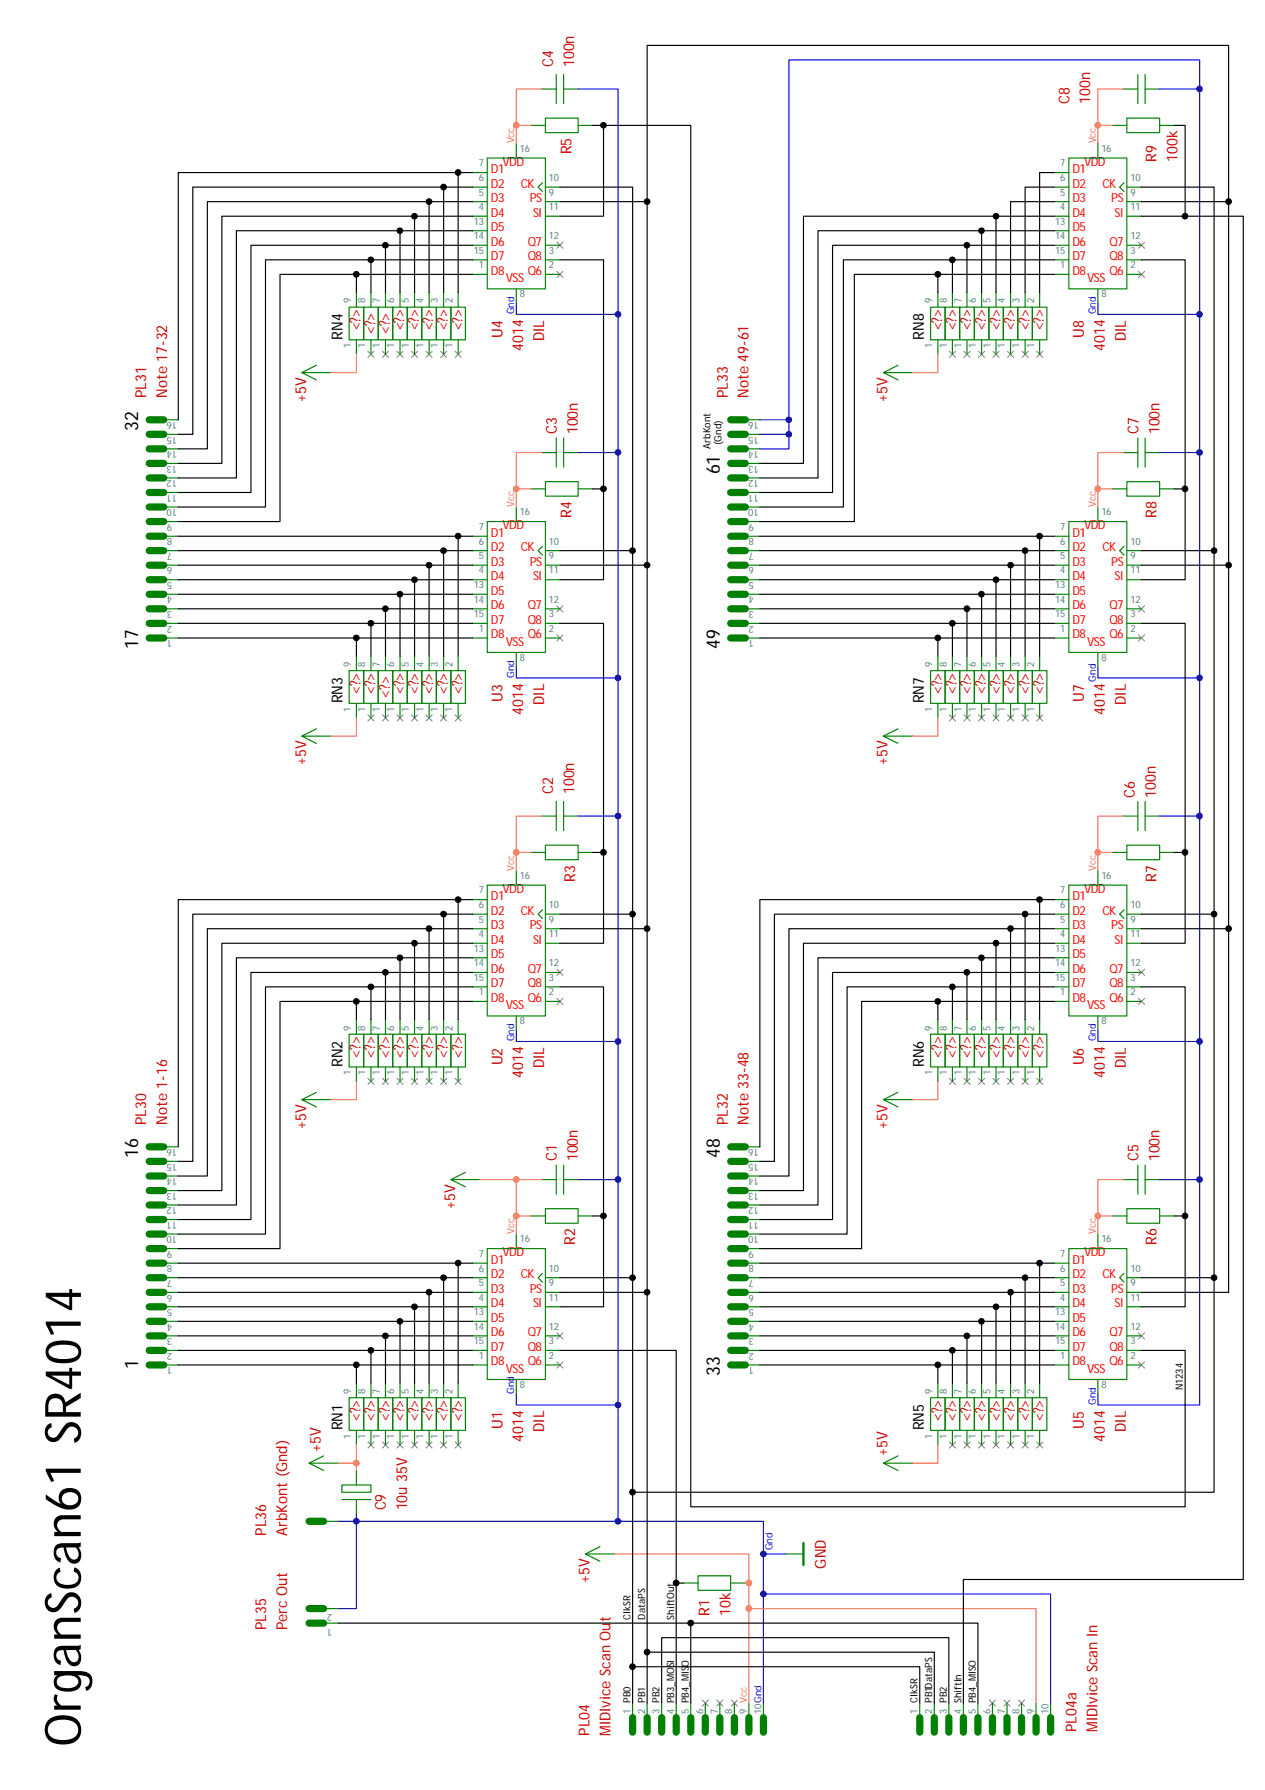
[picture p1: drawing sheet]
<svg xmlns="http://www.w3.org/2000/svg" width="210mm" height="297mm" viewBox="0 0 210 297" stroke-linecap="round" stroke-linejoin="round" font-family="sans-serif">
<defs><g id="words">
<text font-size="8.3" x="13.4" y="289.9" transform="rotate(-90 13.4 289.9)">OrganScan61 SR4014</text>
<g font-size="3.1">
<text x="22.9" y="71.5" transform="rotate(-90 22.9 71.5)">32</text>
<text x="119.5" y="78.7" transform="rotate(-90 119.5 78.7)">61</text>
<text x="22.9" y="107.7" transform="rotate(-90 22.9 107.7)">17</text>
<text x="119.5" y="107.7" transform="rotate(-90 119.5 107.7)">49</text>
<text x="22.9" y="192.1" transform="rotate(-90 22.9 192.1)">16</text>
<text x="119.5" y="192.1" transform="rotate(-90 119.5 192.1)">48</text>
<text x="22.9" y="227.1" transform="rotate(-90 22.9 227.1)">1</text>
<text x="119.5" y="228.3" transform="rotate(-90 119.5 228.3)">33</text>
</g>
<g font-size="2.5" fill="#c00000">
<text x="91.8" y="11.2" transform="rotate(-90 91.8 11.2)">C4</text>
<text x="95.3" y="11.2" transform="rotate(-90 95.3 11.2)">100n</text>
<text x="177.5" y="17.2" transform="rotate(-90 177.5 17.2)">C8</text>
<text x="181" y="17.2" transform="rotate(-90 181 17.2)">100n</text>
<text x="94.8" y="25.6" transform="rotate(-90 94.8 25.6)">R5</text>
<text x="192" y="26.8" transform="rotate(-90 192 26.8)">R9</text>
<text x="195.5" y="26.8" transform="rotate(-90 195.5 26.8)">100k</text>
<text x="59.9" y="54.8" transform="rotate(-90 59.9 54.8)">&lt;?&gt;</text>
<text x="62.3" y="55.4" transform="rotate(-90 62.3 55.4)">&lt;?&gt;</text>
<text x="64.7" y="55.4" transform="rotate(-90 64.7 55.4)">&lt;?&gt;</text>
<text x="67.1" y="54.8" transform="rotate(-90 67.1 54.8)">&lt;?&gt;</text>
<text x="69.5" y="54.8" transform="rotate(-90 69.5 54.8)">&lt;?&gt;</text>
<text x="71.9" y="54.8" transform="rotate(-90 71.9 54.8)">&lt;?&gt;</text>
<text x="74.3" y="54.8" transform="rotate(-90 74.3 54.8)">&lt;?&gt;</text>
<text x="76.8" y="54.8" transform="rotate(-90 76.8 54.8)">&lt;?&gt;</text>
<text x="83.4" y="56.1" transform="rotate(-90 83.4 56.1)">U4</text>
<text x="86.9" y="58.3" transform="rotate(-90 86.9 58.3)">4014</text>
<text x="90.3" y="56.6" transform="rotate(-90 90.3 56.6)">DIL</text>
<text x="156.4" y="54.8" transform="rotate(-90 156.4 54.8)">&lt;?&gt;</text>
<text x="158.8" y="54.8" transform="rotate(-90 158.8 54.8)">&lt;?&gt;</text>
<text x="161.2" y="54.8" transform="rotate(-90 161.2 54.8)">&lt;?&gt;</text>
<text x="163.6" y="54.8" transform="rotate(-90 163.6 54.8)">&lt;?&gt;</text>
<text x="166.1" y="54.8" transform="rotate(-90 166.1 54.8)">&lt;?&gt;</text>
<text x="168.5" y="54.8" transform="rotate(-90 168.5 54.8)">&lt;?&gt;</text>
<text x="170.9" y="54.8" transform="rotate(-90 170.9 54.8)">&lt;?&gt;</text>
<text x="173.3" y="54.8" transform="rotate(-90 173.3 54.8)">&lt;?&gt;</text>
<text x="179.9" y="56.1" transform="rotate(-90 179.9 56.1)">U8</text>
<text x="183.4" y="58.3" transform="rotate(-90 183.4 58.3)">4014</text>
<text x="186.9" y="56.6" transform="rotate(-90 186.9 56.6)">DIL</text>
<text x="24.3" y="66" transform="rotate(-90 24.3 66)">PL31</text>
<text x="27.7" y="66" transform="rotate(-90 27.7 66)">Note 17-32</text>
<text x="50.8" y="66.7" transform="rotate(-90 50.8 66.7)">+5V</text>
<text x="120.8" y="66" transform="rotate(-90 120.8 66)">PL33</text>
<text x="124.3" y="66" transform="rotate(-90 124.3 66)">Note 49-61</text>
<text x="147.3" y="66.7" transform="rotate(-90 147.3 66.7)">+5V</text>
<text x="92.4" y="72.1" transform="rotate(-90 92.4 72.1)">C3</text>
<text x="95.9" y="72.1" transform="rotate(-90 95.9 72.1)">100n</text>
<text x="189" y="72.1" transform="rotate(-90 189 72.1)">C7</text>
<text x="192.4" y="72.1" transform="rotate(-90 192.4 72.1)">100n</text>
<text x="94.8" y="86" transform="rotate(-90 94.8 86)">R4</text>
<text x="192" y="86" transform="rotate(-90 192 86)">R8</text>
<text x="59.9" y="115.2" transform="rotate(-90 59.9 115.2)">&lt;?&gt;</text>
<text x="62.3" y="115.2" transform="rotate(-90 62.3 115.2)">&lt;?&gt;</text>
<text x="64.7" y="115.8" transform="rotate(-90 64.7 115.8)">&lt;?&gt;</text>
<text x="67.1" y="115.2" transform="rotate(-90 67.1 115.2)">&lt;?&gt;</text>
<text x="69.5" y="115.2" transform="rotate(-90 69.5 115.2)">&lt;?&gt;</text>
<text x="71.9" y="115.2" transform="rotate(-90 71.9 115.2)">&lt;?&gt;</text>
<text x="74.3" y="115.2" transform="rotate(-90 74.3 115.2)">&lt;?&gt;</text>
<text x="76.8" y="115.2" transform="rotate(-90 76.8 115.2)">&lt;?&gt;</text>
<text x="83.4" y="116.4" transform="rotate(-90 83.4 116.4)">U3</text>
<text x="86.9" y="118.6" transform="rotate(-90 86.9 118.6)">4014</text>
<text x="90.3" y="116.9" transform="rotate(-90 90.3 116.9)">DIL</text>
<text x="156.4" y="115.2" transform="rotate(-90 156.4 115.2)">&lt;?&gt;</text>
<text x="158.8" y="115.2" transform="rotate(-90 158.8 115.2)">&lt;?&gt;</text>
<text x="161.2" y="115.2" transform="rotate(-90 161.2 115.2)">&lt;?&gt;</text>
<text x="163.6" y="115.2" transform="rotate(-90 163.6 115.2)">&lt;?&gt;</text>
<text x="166.1" y="115.2" transform="rotate(-90 166.1 115.2)">&lt;?&gt;</text>
<text x="168.5" y="115.2" transform="rotate(-90 168.5 115.2)">&lt;?&gt;</text>
<text x="170.9" y="115.2" transform="rotate(-90 170.9 115.2)">&lt;?&gt;</text>
<text x="173.3" y="115.2" transform="rotate(-90 173.3 115.2)">&lt;?&gt;</text>
<text x="179.9" y="116.4" transform="rotate(-90 179.9 116.4)">U7</text>
<text x="183.4" y="118.6" transform="rotate(-90 183.4 118.6)">4014</text>
<text x="186.9" y="116.9" transform="rotate(-90 186.9 116.9)">DIL</text>
<text x="50.8" y="127" transform="rotate(-90 50.8 127)">+5V</text>
<text x="91.8" y="131.8" transform="rotate(-90 91.8 131.8)">C2</text>
<text x="95.3" y="131.8" transform="rotate(-90 95.3 131.8)">100n</text>
<text x="147.3" y="127" transform="rotate(-90 147.3 127)">+5V</text>
<text x="188.4" y="132.4" transform="rotate(-90 188.4 132.4)">C6</text>
<text x="191.8" y="132.4" transform="rotate(-90 191.8 132.4)">100n</text>
<text x="95.5" y="146.3" transform="rotate(-90 95.5 146.3)">R3</text>
<text x="192" y="146.3" transform="rotate(-90 192 146.3)">R7</text>
<text x="59.9" y="175.5" transform="rotate(-90 59.9 175.5)">&lt;?&gt;</text>
<text x="62.3" y="175.5" transform="rotate(-90 62.3 175.5)">&lt;?&gt;</text>
<text x="64.7" y="175.5" transform="rotate(-90 64.7 175.5)">&lt;?&gt;</text>
<text x="67.1" y="175.5" transform="rotate(-90 67.1 175.5)">&lt;?&gt;</text>
<text x="69.5" y="175.5" transform="rotate(-90 69.5 175.5)">&lt;?&gt;</text>
<text x="71.9" y="175.5" transform="rotate(-90 71.9 175.5)">&lt;?&gt;</text>
<text x="74.3" y="175.5" transform="rotate(-90 74.3 175.5)">&lt;?&gt;</text>
<text x="76.8" y="175.5" transform="rotate(-90 76.8 175.5)">&lt;?&gt;</text>
<text x="83.4" y="176.8" transform="rotate(-90 83.4 176.8)">U2</text>
<text x="86.9" y="178.9" transform="rotate(-90 86.9 178.9)">4014</text>
<text x="90.3" y="177.3" transform="rotate(-90 90.3 177.3)">DIL</text>
<text x="156.4" y="175.5" transform="rotate(-90 156.4 175.5)">&lt;?&gt;</text>
<text x="158.8" y="175.5" transform="rotate(-90 158.8 175.5)">&lt;?&gt;</text>
<text x="161.2" y="175.5" transform="rotate(-90 161.2 175.5)">&lt;?&gt;</text>
<text x="163.6" y="175.5" transform="rotate(-90 163.6 175.5)">&lt;?&gt;</text>
<text x="166.1" y="175.5" transform="rotate(-90 166.1 175.5)">&lt;?&gt;</text>
<text x="168.5" y="175.5" transform="rotate(-90 168.5 175.5)">&lt;?&gt;</text>
<text x="170.9" y="175.5" transform="rotate(-90 170.9 175.5)">&lt;?&gt;</text>
<text x="173.3" y="175.5" transform="rotate(-90 173.3 175.5)">&lt;?&gt;</text>
<text x="179.9" y="176.8" transform="rotate(-90 179.9 176.8)">U6</text>
<text x="183.4" y="178.9" transform="rotate(-90 183.4 178.9)">4014</text>
<text x="186.9" y="177.3" transform="rotate(-90 186.9 177.3)">DIL</text>
<text x="24.3" y="186.7" transform="rotate(-90 24.3 186.7)">PL30</text>
<text x="27.7" y="186.7" transform="rotate(-90 27.7 186.7)">Note 1-16</text>
<text x="50.8" y="187.3" transform="rotate(-90 50.8 187.3)">+5V</text>
<text x="120.8" y="186.7" transform="rotate(-90 120.8 186.7)">PL32</text>
<text x="124.3" y="186.7" transform="rotate(-90 124.3 186.7)">Note 33-48</text>
<text x="147.3" y="187.3" transform="rotate(-90 147.3 187.3)">+5V</text>
<text x="92.4" y="192.7" transform="rotate(-90 92.4 192.7)">C1</text>
<text x="95.9" y="192.7" transform="rotate(-90 95.9 192.7)">100n</text>
<text x="189" y="192.7" transform="rotate(-90 189 192.7)">C5</text>
<text x="192.4" y="192.7" transform="rotate(-90 192.4 192.7)">100n</text>
<text x="75.5" y="200.6" transform="rotate(-90 75.5 200.6)">+5V</text>
<text x="95.5" y="206.6" transform="rotate(-90 95.5 206.6)">R2</text>
<text x="192" y="206.6" transform="rotate(-90 192 206.6)">R6</text>
<text x="59.9" y="235.8" transform="rotate(-90 59.9 235.8)">&lt;?&gt;</text>
<text x="62.3" y="235.8" transform="rotate(-90 62.3 235.8)">&lt;?&gt;</text>
<text x="64.7" y="235.8" transform="rotate(-90 64.7 235.8)">&lt;?&gt;</text>
<text x="67.1" y="235.8" transform="rotate(-90 67.1 235.8)">&lt;?&gt;</text>
<text x="69.5" y="235.8" transform="rotate(-90 69.5 235.8)">&lt;?&gt;</text>
<text x="71.9" y="235.8" transform="rotate(-90 71.9 235.8)">&lt;?&gt;</text>
<text x="74.3" y="235.8" transform="rotate(-90 74.3 235.8)">&lt;?&gt;</text>
<text x="76.8" y="235.8" transform="rotate(-90 76.8 235.8)">&lt;?&gt;</text>
<text x="83.4" y="237.1" transform="rotate(-90 83.4 237.1)">U1</text>
<text x="86.9" y="239.2" transform="rotate(-90 86.9 239.2)">4014</text>
<text x="90.3" y="237.6" transform="rotate(-90 90.3 237.6)">DIL</text>
<text x="156.4" y="235.8" transform="rotate(-90 156.4 235.8)">&lt;?&gt;</text>
<text x="158.8" y="235.8" transform="rotate(-90 158.8 235.8)">&lt;?&gt;</text>
<text x="161.2" y="235.8" transform="rotate(-90 161.2 235.8)">&lt;?&gt;</text>
<text x="163.6" y="235.8" transform="rotate(-90 163.6 235.8)">&lt;?&gt;</text>
<text x="166.1" y="235.8" transform="rotate(-90 166.1 235.8)">&lt;?&gt;</text>
<text x="168.5" y="235.8" transform="rotate(-90 168.5 235.8)">&lt;?&gt;</text>
<text x="170.9" y="235.8" transform="rotate(-90 170.9 235.8)">&lt;?&gt;</text>
<text x="173.3" y="235.8" transform="rotate(-90 173.3 235.8)">&lt;?&gt;</text>
<text x="179.9" y="237.1" transform="rotate(-90 179.9 237.1)">U5</text>
<text x="183.4" y="239.2" transform="rotate(-90 183.4 239.2)">4014</text>
<text x="186.9" y="237.6" transform="rotate(-90 186.9 237.6)">DIL</text>
<text x="53.2" y="241" transform="rotate(-90 53.2 241)">+5V</text>
<text x="147.3" y="241.6" transform="rotate(-90 147.3 241.6)">+5V</text>
<text x="64.1" y="250.7" transform="rotate(-90 64.1 250.7)">C9</text>
<text x="67.6" y="250.7" transform="rotate(-90 67.6 250.7)">10u 35V</text>
<text x="44.2" y="254.9" transform="rotate(-90 44.2 254.9)">PL36</text>
<text x="47.6" y="254.9" transform="rotate(-90 47.6 254.9)">ArbKont (Gnd)</text>
<text x="97.9" y="262.7" transform="rotate(-90 97.9 262.7)">+5V</text>
<text x="137.1" y="260.3" transform="rotate(-90 137.1 260.3)">GND</text>
<text x="117.8" y="268.1" transform="rotate(-90 117.8 268.1)">R1</text>
<text x="121.3" y="268.1" transform="rotate(-90 121.3 268.1)">10k</text>
<text x="44.2" y="270.6" transform="rotate(-90 44.2 270.6)">PL35</text>
<text x="47.6" y="270.6" transform="rotate(-90 47.6 270.6)">Perc Out</text>
<text x="178.7" y="287.4" transform="rotate(-90 178.7 287.4)">PL04a</text>
<text x="182.2" y="287.4" transform="rotate(-90 182.2 287.4)">MIDIvice Scan In</text>
<text x="97.9" y="288.1" transform="rotate(-90 97.9 288.1)">PL04</text>
<text x="101.3" y="288.1" transform="rotate(-90 101.3 288.1)">MIDIvice Scan Out</text>
</g>
<g font-size="2.5">
<text x="56.8" y="56.4" transform="rotate(-90 56.8 56.4)">RN4</text>
<text x="153.4" y="56.4" transform="rotate(-90 153.4 56.4)">RN8</text>
<text x="56.8" y="116.7" transform="rotate(-90 56.8 116.7)">RN3</text>
<text x="153.4" y="116.7" transform="rotate(-90 153.4 116.7)">RN7</text>
<text x="56.8" y="177.1" transform="rotate(-90 56.8 177.1)">RN2</text>
<text x="153.4" y="177.1" transform="rotate(-90 153.4 177.1)">RN6</text>
<text x="56.8" y="237.4" transform="rotate(-90 56.8 237.4)">RN1</text>
<text x="153.4" y="237.4" transform="rotate(-90 153.4 237.4)">RN5</text>
</g>
<g font-size="2.1" fill="#f00">
<text x="81.5" y="28.7">D1</text>
<text x="83.4" y="27.5">VDD</text>
<text x="178" y="28.7">D1</text>
<text x="179.9" y="27.5">VDD</text>
<text x="81.5" y="31.1">D2</text>
<text x="81.5" y="33.5">D3</text>
<text x="81.5" y="36">D4</text>
<text x="86.4" y="31.1">CK</text>
<text x="87.9" y="33.5">PS</text>
<text x="88.5" y="36">SI</text>
<text x="178" y="31.1">D2</text>
<text x="178" y="33.5">D3</text>
<text x="178" y="36">D4</text>
<text x="183" y="31.1">CK</text>
<text x="184.4" y="33.5">PS</text>
<text x="185" y="36">SI</text>
<text x="81.5" y="38.4">D5</text>
<text x="81.5" y="40.8">D6</text>
<text x="87.6" y="40.8">Q7</text>
<text x="178" y="38.4">D5</text>
<text x="178" y="40.8">D6</text>
<text x="184.1" y="40.8">Q7</text>
<text x="81.5" y="43.2">D7</text>
<text x="81.5" y="45.6">D8</text>
<text x="83.9" y="46.8">VSS</text>
<text x="87.6" y="43.2">Q8</text>
<text x="87.6" y="45.6">Q6</text>
<text x="178" y="43.2">D7</text>
<text x="178" y="45.6">D8</text>
<text x="180.5" y="46.8">VSS</text>
<text x="184.1" y="43.2">Q8</text>
<text x="184.1" y="45.6">Q6</text>
<text x="81.5" y="89">D1</text>
<text x="83.4" y="87.8">VDD</text>
<text x="178" y="89">D1</text>
<text x="179.9" y="87.8">VDD</text>
<text x="81.5" y="91.5">D2</text>
<text x="81.5" y="93.9">D3</text>
<text x="86.4" y="91.5">CK</text>
<text x="87.9" y="93.9">PS</text>
<text x="178" y="91.5">D2</text>
<text x="178" y="93.9">D3</text>
<text x="183" y="91.5">CK</text>
<text x="184.4" y="93.9">PS</text>
<text x="81.5" y="96.3">D4</text>
<text x="81.5" y="98.7">D5</text>
<text x="81.5" y="101.1">D6</text>
<text x="87.6" y="101.1">Q7</text>
<text x="88.5" y="96.3">SI</text>
<text x="178" y="96.3">D4</text>
<text x="178" y="98.7">D5</text>
<text x="178" y="101.1">D6</text>
<text x="184.1" y="101.1">Q7</text>
<text x="185" y="96.3">SI</text>
<text x="81.5" y="103.5">D7</text>
<text x="81.5" y="105.9">D8</text>
<text x="83.9" y="107.1">VSS</text>
<text x="87.6" y="103.5">Q8</text>
<text x="87.6" y="105.9">Q6</text>
<text x="178" y="103.5">D7</text>
<text x="178" y="105.9">D8</text>
<text x="180.5" y="107.1">VSS</text>
<text x="184.1" y="103.5">Q8</text>
<text x="184.1" y="105.9">Q6</text>
<text x="81.5" y="149.4">D1</text>
<text x="83.4" y="148.2">VDD</text>
<text x="178" y="149.4">D1</text>
<text x="179.9" y="148.2">VDD</text>
<text x="81.5" y="151.8">D2</text>
<text x="81.5" y="154.2">D3</text>
<text x="86.4" y="151.8">CK</text>
<text x="87.9" y="154.2">PS</text>
<text x="178" y="151.8">D2</text>
<text x="178" y="154.2">D3</text>
<text x="183" y="151.8">CK</text>
<text x="184.4" y="154.2">PS</text>
<text x="81.5" y="156.6">D4</text>
<text x="81.5" y="159">D5</text>
<text x="81.5" y="161.4">D6</text>
<text x="87.6" y="161.4">Q7</text>
<text x="88.5" y="156.6">SI</text>
<text x="178" y="156.6">D4</text>
<text x="178" y="159">D5</text>
<text x="178" y="161.4">D6</text>
<text x="184.1" y="161.4">Q7</text>
<text x="185" y="156.6">SI</text>
<text x="81.5" y="163.9">D7</text>
<text x="81.5" y="166.3">D8</text>
<text x="83.9" y="167.5">VSS</text>
<text x="87.6" y="163.9">Q8</text>
<text x="87.6" y="166.3">Q6</text>
<text x="178" y="163.9">D7</text>
<text x="178" y="166.3">D8</text>
<text x="180.5" y="167.5">VSS</text>
<text x="184.1" y="163.9">Q8</text>
<text x="184.1" y="166.3">Q6</text>
<text x="81.5" y="209.7">D1</text>
<text x="83.4" y="208.5">VDD</text>
<text x="178" y="209.7">D1</text>
<text x="179.9" y="208.5">VDD</text>
<text x="81.5" y="212.1">D2</text>
<text x="81.5" y="214.5">D3</text>
<text x="86.4" y="212.1">CK</text>
<text x="87.9" y="214.5">PS</text>
<text x="178" y="212.1">D2</text>
<text x="178" y="214.5">D3</text>
<text x="183" y="212.1">CK</text>
<text x="184.4" y="214.5">PS</text>
<text x="81.5" y="216.9">D4</text>
<text x="81.5" y="219.4">D5</text>
<text x="81.5" y="221.8">D6</text>
<text x="87.6" y="221.8">Q7</text>
<text x="88.5" y="216.9">SI</text>
<text x="178" y="216.9">D4</text>
<text x="178" y="219.4">D5</text>
<text x="178" y="221.8">D6</text>
<text x="184.1" y="221.8">Q7</text>
<text x="185" y="216.9">SI</text>
<text x="81.5" y="224.2">D7</text>
<text x="81.5" y="226.6">D8</text>
<text x="83.9" y="227.8">VSS</text>
<text x="87.6" y="224.2">Q8</text>
<text x="87.6" y="226.6">Q6</text>
<text x="178" y="224.2">D7</text>
<text x="178" y="226.6">D8</text>
<text x="180.5" y="227.8">VSS</text>
<text x="184.1" y="224.2">Q8</text>
<text x="184.1" y="226.6">Q6</text>
</g>
<g font-size="1.7" fill="#ff8040">
<text x="85.4" y="23.8" transform="rotate(-90 85.4 23.8)">Vcc</text>
<text x="181.9" y="23.8" transform="rotate(-90 181.9 23.8)">Vcc</text>
<text x="85.4" y="84.1" transform="rotate(-90 85.4 84.1)">Vcc</text>
<text x="181.9" y="84.1" transform="rotate(-90 181.9 84.1)">Vcc</text>
<text x="85.4" y="144.5" transform="rotate(-90 85.4 144.5)">Vcc</text>
<text x="181.9" y="144.5" transform="rotate(-90 181.9 144.5)">Vcc</text>
<text x="85.4" y="204.8" transform="rotate(-90 85.4 204.8)">Vcc</text>
<text x="181.9" y="204.8" transform="rotate(-90 181.9 204.8)">Vcc</text>
</g>
<g font-size="1.7" fill="#408080">
<text x="79.5" y="27.6">7</text>
<text x="86.3" y="25.2">16</text>
<text x="176" y="27.6">7</text>
<text x="182.8" y="25.2">16</text>
<text x="79.5" y="30">6</text>
<text x="79.5" y="32.4">5</text>
<text x="79.5" y="34.9">4</text>
<text x="91.1" y="30">10</text>
<text x="91.1" y="32.4">9</text>
<text x="91.1" y="34.9">11</text>
<text x="176" y="30">6</text>
<text x="176" y="32.4">5</text>
<text x="176" y="34.9">4</text>
<text x="187.7" y="30">10</text>
<text x="187.7" y="32.4">9</text>
<text x="187.7" y="34.9">11</text>
<text x="78.7" y="37.3">13</text>
<text x="78.7" y="39.7">14</text>
<text x="91.1" y="39.7">12</text>
<text x="175.2" y="37.3">13</text>
<text x="175.2" y="39.7">14</text>
<text x="187.7" y="39.7">12</text>
<text x="78.7" y="42.1">15</text>
<text x="79.5" y="44.5">1</text>
<text x="91.1" y="42.1">3</text>
<text x="91.1" y="44.5">2</text>
<text x="175.2" y="42.1">15</text>
<text x="176" y="44.5">1</text>
<text x="187.7" y="42.1">3</text>
<text x="187.7" y="44.5">2</text>
<text x="58.2" y="50.4" transform="rotate(-90 58.2 50.4)">9</text>
<text x="60.6" y="50.4" transform="rotate(-90 60.6 50.4)">8</text>
<text x="63" y="50.4" transform="rotate(-90 63 50.4)">7</text>
<text x="65.4" y="50.4" transform="rotate(-90 65.4 50.4)">6</text>
<text x="67.9" y="50.4" transform="rotate(-90 67.9 50.4)">5</text>
<text x="70.3" y="50.4" transform="rotate(-90 70.3 50.4)">4</text>
<text x="72.7" y="50.4" transform="rotate(-90 72.7 50.4)">3</text>
<text x="75.1" y="50.4" transform="rotate(-90 75.1 50.4)">2</text>
<text x="86.3" y="49.3">8</text>
<text x="154.7" y="50.4" transform="rotate(-90 154.7 50.4)">9</text>
<text x="157.2" y="50.4" transform="rotate(-90 157.2 50.4)">8</text>
<text x="159.6" y="50.4" transform="rotate(-90 159.6 50.4)">7</text>
<text x="162" y="50.4" transform="rotate(-90 162 50.4)">6</text>
<text x="164.4" y="50.4" transform="rotate(-90 164.4 50.4)">5</text>
<text x="166.8" y="50.4" transform="rotate(-90 166.8 50.4)">4</text>
<text x="169.2" y="50.4" transform="rotate(-90 169.2 50.4)">3</text>
<text x="171.6" y="50.4" transform="rotate(-90 171.6 50.4)">2</text>
<text x="182.8" y="49.3">8</text>
<text x="58.2" y="57.8" transform="rotate(-90 58.2 57.8)">1</text>
<text x="60.6" y="57.8" transform="rotate(-90 60.6 57.8)">1</text>
<text x="63" y="57.8" transform="rotate(-90 63 57.8)">1</text>
<text x="65.4" y="57.8" transform="rotate(-90 65.4 57.8)">1</text>
<text x="67.9" y="57.8" transform="rotate(-90 67.9 57.8)">1</text>
<text x="70.3" y="57.8" transform="rotate(-90 70.3 57.8)">1</text>
<text x="72.7" y="57.8" transform="rotate(-90 72.7 57.8)">1</text>
<text x="75.1" y="57.8" transform="rotate(-90 75.1 57.8)">1</text>
<text x="154.7" y="57.8" transform="rotate(-90 154.7 57.8)">1</text>
<text x="157.2" y="57.8" transform="rotate(-90 157.2 57.8)">1</text>
<text x="159.6" y="57.8" transform="rotate(-90 159.6 57.8)">1</text>
<text x="162" y="57.8" transform="rotate(-90 162 57.8)">1</text>
<text x="164.4" y="57.8" transform="rotate(-90 164.4 57.8)">1</text>
<text x="166.8" y="57.8" transform="rotate(-90 166.8 57.8)">1</text>
<text x="169.2" y="57.8" transform="rotate(-90 169.2 57.8)">1</text>
<text x="171.6" y="57.8" transform="rotate(-90 171.6 57.8)">1</text>
<text x="29.4" y="70" transform="rotate(-180 29.4 70)">16</text>
<text x="125.9" y="70" transform="rotate(-180 125.9 70)">16</text>
<text x="29.4" y="77.3" transform="rotate(-180 29.4 77.3)">13</text>
<text x="29.4" y="74.9" transform="rotate(-180 29.4 74.9)">14</text>
<text x="29.4" y="72.5" transform="rotate(-180 29.4 72.5)">15</text>
<text x="125.9" y="77.3" transform="rotate(-180 125.9 77.3)">13</text>
<text x="125.9" y="74.9" transform="rotate(-180 125.9 74.9)">14</text>
<text x="125.9" y="72.5" transform="rotate(-180 125.9 72.5)">15</text>
<text x="29.4" y="82.1" transform="rotate(-180 29.4 82.1)">11</text>
<text x="29.4" y="79.7" transform="rotate(-180 29.4 79.7)">12</text>
<text x="125.9" y="82.1" transform="rotate(-180 125.9 82.1)">11</text>
<text x="125.9" y="79.7" transform="rotate(-180 125.9 79.7)">12</text>
<text x="28.6" y="89.3" transform="rotate(-180 28.6 89.3)">8</text>
<text x="28.6" y="86.9" transform="rotate(-180 28.6 86.9)">9</text>
<text x="29.4" y="84.5" transform="rotate(-180 29.4 84.5)">10</text>
<text x="79.5" y="87.9">7</text>
<text x="86.3" y="85.5">16</text>
<text x="125.1" y="89.3" transform="rotate(-180 125.1 89.3)">8</text>
<text x="125.1" y="86.9" transform="rotate(-180 125.1 86.9)">9</text>
<text x="125.9" y="84.5" transform="rotate(-180 125.9 84.5)">10</text>
<text x="176" y="87.9">7</text>
<text x="182.8" y="85.5">16</text>
<text x="28.6" y="94.2" transform="rotate(-180 28.6 94.2)">6</text>
<text x="28.6" y="91.8" transform="rotate(-180 28.6 91.8)">7</text>
<text x="79.5" y="90.4">6</text>
<text x="79.5" y="92.8">5</text>
<text x="79.5" y="95.2">4</text>
<text x="91.1" y="90.4">10</text>
<text x="91.1" y="92.8">9</text>
<text x="91.1" y="95.2">11</text>
<text x="125.1" y="94.2" transform="rotate(-180 125.1 94.2)">6</text>
<text x="125.1" y="91.8" transform="rotate(-180 125.1 91.8)">7</text>
<text x="176" y="90.4">6</text>
<text x="176" y="92.8">5</text>
<text x="176" y="95.2">4</text>
<text x="187.7" y="90.4">10</text>
<text x="187.7" y="92.8">9</text>
<text x="187.7" y="95.2">11</text>
<text x="28.6" y="101.4" transform="rotate(-180 28.6 101.4)">3</text>
<text x="28.6" y="99" transform="rotate(-180 28.6 99)">4</text>
<text x="28.6" y="96.6" transform="rotate(-180 28.6 96.6)">5</text>
<text x="78.7" y="97.6">13</text>
<text x="78.7" y="100">14</text>
<text x="91.1" y="100">12</text>
<text x="125.1" y="101.4" transform="rotate(-180 125.1 101.4)">3</text>
<text x="125.1" y="99" transform="rotate(-180 125.1 99)">4</text>
<text x="125.1" y="96.6" transform="rotate(-180 125.1 96.6)">5</text>
<text x="175.2" y="97.6">13</text>
<text x="175.2" y="100">14</text>
<text x="187.7" y="100">12</text>
<text x="28.6" y="106.2" transform="rotate(-180 28.6 106.2)">1</text>
<text x="28.6" y="103.8" transform="rotate(-180 28.6 103.8)">2</text>
<text x="78.7" y="102.4">15</text>
<text x="79.5" y="104.8">1</text>
<text x="91.1" y="102.4">3</text>
<text x="91.1" y="104.8">2</text>
<text x="125.1" y="106.2" transform="rotate(-180 125.1 106.2)">1</text>
<text x="125.1" y="103.8" transform="rotate(-180 125.1 103.8)">2</text>
<text x="175.2" y="102.4">15</text>
<text x="176" y="104.8">1</text>
<text x="187.7" y="102.4">3</text>
<text x="187.7" y="104.8">2</text>
<text x="58.2" y="110.7" transform="rotate(-90 58.2 110.7)">9</text>
<text x="60.6" y="110.7" transform="rotate(-90 60.6 110.7)">8</text>
<text x="63" y="110.7" transform="rotate(-90 63 110.7)">7</text>
<text x="65.4" y="110.7" transform="rotate(-90 65.4 110.7)">6</text>
<text x="67.9" y="110.7" transform="rotate(-90 67.9 110.7)">5</text>
<text x="70.3" y="110.7" transform="rotate(-90 70.3 110.7)">4</text>
<text x="72.7" y="110.7" transform="rotate(-90 72.7 110.7)">3</text>
<text x="75.1" y="110.7" transform="rotate(-90 75.1 110.7)">2</text>
<text x="86.3" y="109.7">8</text>
<text x="154.7" y="110.7" transform="rotate(-90 154.7 110.7)">9</text>
<text x="157.2" y="110.7" transform="rotate(-90 157.2 110.7)">8</text>
<text x="159.6" y="110.7" transform="rotate(-90 159.6 110.7)">7</text>
<text x="162" y="110.7" transform="rotate(-90 162 110.7)">6</text>
<text x="164.4" y="110.7" transform="rotate(-90 164.4 110.7)">5</text>
<text x="166.8" y="110.7" transform="rotate(-90 166.8 110.7)">4</text>
<text x="169.2" y="110.7" transform="rotate(-90 169.2 110.7)">3</text>
<text x="171.6" y="110.7" transform="rotate(-90 171.6 110.7)">2</text>
<text x="182.8" y="109.7">8</text>
<text x="58.2" y="118.1" transform="rotate(-90 58.2 118.1)">1</text>
<text x="60.6" y="118.1" transform="rotate(-90 60.6 118.1)">1</text>
<text x="63" y="118.1" transform="rotate(-90 63 118.1)">1</text>
<text x="65.4" y="118.1" transform="rotate(-90 65.4 118.1)">1</text>
<text x="67.9" y="118.1" transform="rotate(-90 67.9 118.1)">1</text>
<text x="70.3" y="118.1" transform="rotate(-90 70.3 118.1)">1</text>
<text x="72.7" y="118.1" transform="rotate(-90 72.7 118.1)">1</text>
<text x="75.1" y="118.1" transform="rotate(-90 75.1 118.1)">1</text>
<text x="154.7" y="118.1" transform="rotate(-90 154.7 118.1)">1</text>
<text x="157.2" y="118.1" transform="rotate(-90 157.2 118.1)">1</text>
<text x="159.6" y="118.1" transform="rotate(-90 159.6 118.1)">1</text>
<text x="162" y="118.1" transform="rotate(-90 162 118.1)">1</text>
<text x="164.4" y="118.1" transform="rotate(-90 164.4 118.1)">1</text>
<text x="166.8" y="118.1" transform="rotate(-90 166.8 118.1)">1</text>
<text x="169.2" y="118.1" transform="rotate(-90 169.2 118.1)">1</text>
<text x="171.6" y="118.1" transform="rotate(-90 171.6 118.1)">1</text>
<text x="79.5" y="148.3">7</text>
<text x="86.3" y="145.9">16</text>
<text x="176" y="148.3">7</text>
<text x="182.8" y="145.9">16</text>
<text x="79.5" y="150.7">6</text>
<text x="79.5" y="153.1">5</text>
<text x="79.5" y="155.5">4</text>
<text x="91.1" y="150.7">10</text>
<text x="91.1" y="153.1">9</text>
<text x="91.1" y="155.5">11</text>
<text x="176" y="150.7">6</text>
<text x="176" y="153.1">5</text>
<text x="176" y="155.5">4</text>
<text x="187.7" y="150.7">10</text>
<text x="187.7" y="153.1">9</text>
<text x="187.7" y="155.5">11</text>
<text x="78.7" y="157.9">13</text>
<text x="78.7" y="160.3">14</text>
<text x="91.1" y="160.3">12</text>
<text x="175.2" y="157.9">13</text>
<text x="175.2" y="160.3">14</text>
<text x="187.7" y="160.3">12</text>
<text x="78.7" y="162.8">15</text>
<text x="79.5" y="165.2">1</text>
<text x="91.1" y="162.8">3</text>
<text x="91.1" y="165.2">2</text>
<text x="175.2" y="162.8">15</text>
<text x="176" y="165.2">1</text>
<text x="187.7" y="162.8">3</text>
<text x="187.7" y="165.2">2</text>
<text x="58.2" y="171" transform="rotate(-90 58.2 171)">9</text>
<text x="60.6" y="171" transform="rotate(-90 60.6 171)">8</text>
<text x="63" y="171" transform="rotate(-90 63 171)">7</text>
<text x="65.4" y="171" transform="rotate(-90 65.4 171)">6</text>
<text x="67.9" y="171" transform="rotate(-90 67.9 171)">5</text>
<text x="70.3" y="171" transform="rotate(-90 70.3 171)">4</text>
<text x="72.7" y="171" transform="rotate(-90 72.7 171)">3</text>
<text x="75.1" y="171" transform="rotate(-90 75.1 171)">2</text>
<text x="86.3" y="170">8</text>
<text x="154.7" y="171" transform="rotate(-90 154.7 171)">9</text>
<text x="157.2" y="171" transform="rotate(-90 157.2 171)">8</text>
<text x="159.6" y="171" transform="rotate(-90 159.6 171)">7</text>
<text x="162" y="171" transform="rotate(-90 162 171)">6</text>
<text x="164.4" y="171" transform="rotate(-90 164.4 171)">5</text>
<text x="166.8" y="171" transform="rotate(-90 166.8 171)">4</text>
<text x="169.2" y="171" transform="rotate(-90 169.2 171)">3</text>
<text x="171.6" y="171" transform="rotate(-90 171.6 171)">2</text>
<text x="182.8" y="170">8</text>
<text x="58.2" y="178.5" transform="rotate(-90 58.2 178.5)">1</text>
<text x="60.6" y="178.5" transform="rotate(-90 60.6 178.5)">1</text>
<text x="63" y="178.5" transform="rotate(-90 63 178.5)">1</text>
<text x="65.4" y="178.5" transform="rotate(-90 65.4 178.5)">1</text>
<text x="67.9" y="178.5" transform="rotate(-90 67.9 178.5)">1</text>
<text x="70.3" y="178.5" transform="rotate(-90 70.3 178.5)">1</text>
<text x="72.7" y="178.5" transform="rotate(-90 72.7 178.5)">1</text>
<text x="75.1" y="178.5" transform="rotate(-90 75.1 178.5)">1</text>
<text x="154.7" y="178.5" transform="rotate(-90 154.7 178.5)">1</text>
<text x="157.2" y="178.5" transform="rotate(-90 157.2 178.5)">1</text>
<text x="159.6" y="178.5" transform="rotate(-90 159.6 178.5)">1</text>
<text x="162" y="178.5" transform="rotate(-90 162 178.5)">1</text>
<text x="164.4" y="178.5" transform="rotate(-90 164.4 178.5)">1</text>
<text x="166.8" y="178.5" transform="rotate(-90 166.8 178.5)">1</text>
<text x="169.2" y="178.5" transform="rotate(-90 169.2 178.5)">1</text>
<text x="171.6" y="178.5" transform="rotate(-90 171.6 178.5)">1</text>
<text x="29.4" y="190.7" transform="rotate(-180 29.4 190.7)">16</text>
<text x="125.9" y="190.7" transform="rotate(-180 125.9 190.7)">16</text>
<text x="29.4" y="197.9" transform="rotate(-180 29.4 197.9)">13</text>
<text x="29.4" y="195.5" transform="rotate(-180 29.4 195.5)">14</text>
<text x="29.4" y="193.1" transform="rotate(-180 29.4 193.1)">15</text>
<text x="125.9" y="197.9" transform="rotate(-180 125.9 197.9)">13</text>
<text x="125.9" y="195.5" transform="rotate(-180 125.9 195.5)">14</text>
<text x="125.9" y="193.1" transform="rotate(-180 125.9 193.1)">15</text>
<text x="29.4" y="202.8" transform="rotate(-180 29.4 202.8)">11</text>
<text x="29.4" y="200.3" transform="rotate(-180 29.4 200.3)">12</text>
<text x="125.9" y="202.8" transform="rotate(-180 125.9 202.8)">11</text>
<text x="125.9" y="200.3" transform="rotate(-180 125.9 200.3)">12</text>
<text x="28.6" y="210" transform="rotate(-180 28.6 210)">8</text>
<text x="28.6" y="207.6" transform="rotate(-180 28.6 207.6)">9</text>
<text x="29.4" y="205.1" transform="rotate(-180 29.4 205.1)">10</text>
<text x="79.5" y="208.6">7</text>
<text x="86.3" y="206.2">16</text>
<text x="125.1" y="210" transform="rotate(-180 125.1 210)">8</text>
<text x="125.1" y="207.6" transform="rotate(-180 125.1 207.6)">9</text>
<text x="125.9" y="205.1" transform="rotate(-180 125.9 205.1)">10</text>
<text x="176" y="208.6">7</text>
<text x="182.8" y="206.2">16</text>
<text x="28.6" y="214.8" transform="rotate(-180 28.6 214.8)">6</text>
<text x="28.6" y="212.4" transform="rotate(-180 28.6 212.4)">7</text>
<text x="79.5" y="211">6</text>
<text x="79.5" y="213.4">5</text>
<text x="79.5" y="215.8">4</text>
<text x="91.1" y="211">10</text>
<text x="91.1" y="213.4">9</text>
<text x="91.1" y="215.8">11</text>
<text x="125.1" y="214.8" transform="rotate(-180 125.1 214.8)">6</text>
<text x="125.1" y="212.4" transform="rotate(-180 125.1 212.4)">7</text>
<text x="176" y="211">6</text>
<text x="176" y="213.4">5</text>
<text x="176" y="215.8">4</text>
<text x="187.7" y="211">10</text>
<text x="187.7" y="213.4">9</text>
<text x="187.7" y="215.8">11</text>
<text x="28.6" y="219.6" transform="rotate(-180 28.6 219.6)">4</text>
<text x="28.6" y="217.2" transform="rotate(-180 28.6 217.2)">5</text>
<text x="78.7" y="218.2">13</text>
<text x="78.7" y="220.7">14</text>
<text x="91.1" y="220.7">12</text>
<text x="125.1" y="219.6" transform="rotate(-180 125.1 219.6)">4</text>
<text x="125.1" y="217.2" transform="rotate(-180 125.1 217.2)">5</text>
<text x="175.2" y="218.2">13</text>
<text x="175.2" y="220.7">14</text>
<text x="187.7" y="220.7">12</text>
<text x="28.6" y="226.9" transform="rotate(-180 28.6 226.9)">1</text>
<text x="28.6" y="224.5" transform="rotate(-180 28.6 224.5)">2</text>
<text x="28.6" y="222" transform="rotate(-180 28.6 222)">3</text>
<text x="78.7" y="223.1">15</text>
<text x="79.5" y="225.5">1</text>
<text x="91.1" y="223.1">3</text>
<text x="91.1" y="225.5">2</text>
<text x="125.1" y="226.9" transform="rotate(-180 125.1 226.9)">1</text>
<text x="125.1" y="224.5" transform="rotate(-180 125.1 224.5)">2</text>
<text x="125.1" y="222" transform="rotate(-180 125.1 222)">3</text>
<text x="175.2" y="223.1">15</text>
<text x="176" y="225.5">1</text>
<text x="187.7" y="223.1">3</text>
<text x="187.7" y="225.5">2</text>
<text x="58.2" y="231.4" transform="rotate(-90 58.2 231.4)">9</text>
<text x="60.6" y="231.4" transform="rotate(-90 60.6 231.4)">8</text>
<text x="63" y="231.4" transform="rotate(-90 63 231.4)">7</text>
<text x="65.4" y="231.4" transform="rotate(-90 65.4 231.4)">6</text>
<text x="67.9" y="231.4" transform="rotate(-90 67.9 231.4)">5</text>
<text x="70.3" y="231.4" transform="rotate(-90 70.3 231.4)">4</text>
<text x="72.7" y="231.4" transform="rotate(-90 72.7 231.4)">3</text>
<text x="75.1" y="231.4" transform="rotate(-90 75.1 231.4)">2</text>
<text x="86.3" y="230.3">8</text>
<text x="154.7" y="231.4" transform="rotate(-90 154.7 231.4)">9</text>
<text x="157.2" y="231.4" transform="rotate(-90 157.2 231.4)">8</text>
<text x="159.6" y="231.4" transform="rotate(-90 159.6 231.4)">7</text>
<text x="162" y="231.4" transform="rotate(-90 162 231.4)">6</text>
<text x="164.4" y="231.4" transform="rotate(-90 164.4 231.4)">5</text>
<text x="166.8" y="231.4" transform="rotate(-90 166.8 231.4)">4</text>
<text x="169.2" y="231.4" transform="rotate(-90 169.2 231.4)">3</text>
<text x="171.6" y="231.4" transform="rotate(-90 171.6 231.4)">2</text>
<text x="182.8" y="230.3">8</text>
<text x="58.2" y="238.8" transform="rotate(-90 58.2 238.8)">1</text>
<text x="60.6" y="238.8" transform="rotate(-90 60.6 238.8)">1</text>
<text x="63" y="238.8" transform="rotate(-90 63 238.8)">1</text>
<text x="65.4" y="238.8" transform="rotate(-90 65.4 238.8)">1</text>
<text x="67.9" y="238.8" transform="rotate(-90 67.9 238.8)">1</text>
<text x="70.3" y="238.8" transform="rotate(-90 70.3 238.8)">1</text>
<text x="72.7" y="238.8" transform="rotate(-90 72.7 238.8)">1</text>
<text x="75.1" y="238.8" transform="rotate(-90 75.1 238.8)">1</text>
<text x="154.7" y="238.8" transform="rotate(-90 154.7 238.8)">1</text>
<text x="157.2" y="238.8" transform="rotate(-90 157.2 238.8)">1</text>
<text x="159.6" y="238.8" transform="rotate(-90 159.6 238.8)">1</text>
<text x="162" y="238.8" transform="rotate(-90 162 238.8)">1</text>
<text x="164.4" y="238.8" transform="rotate(-90 164.4 238.8)">1</text>
<text x="166.8" y="238.8" transform="rotate(-90 166.8 238.8)">1</text>
<text x="169.2" y="238.8" transform="rotate(-90 169.2 238.8)">1</text>
<text x="171.6" y="238.8" transform="rotate(-90 171.6 238.8)">1</text>
<text x="55.1" y="267.9" transform="rotate(-180 55.1 267.9)">2</text>
<text x="55.1" y="270.3" transform="rotate(-180 55.1 270.3)">1</text>
<text x="104.7" y="284.4" transform="rotate(-90 104.7 284.4)">1 PB0</text>
<text x="107.1" y="284.4" transform="rotate(-90 107.1 284.4)">2 PB1</text>
<text x="109.5" y="284.4" transform="rotate(-90 109.5 284.4)">3 PB2</text>
<text x="111.9" y="284.4" transform="rotate(-90 111.9 284.4)">4 PB3_MOSI</text>
<text x="114.3" y="284.4" transform="rotate(-90 114.3 284.4)">5 PB4_MISO</text>
<text x="116.7" y="284.4" transform="rotate(-90 116.7 284.4)">6</text>
<text x="119.1" y="284.4" transform="rotate(-90 119.1 284.4)">7</text>
<text x="121.6" y="284.4" transform="rotate(-90 121.6 284.4)">8</text>
<text x="124" y="284.4" transform="rotate(-90 124 284.4)">9 Vcc</text>
<text x="126.4" y="284.4" transform="rotate(-90 126.4 284.4)">10Gnd</text>
<text x="152.3" y="284.4" transform="rotate(-90 152.3 284.4)">1 ClkSR</text>
<text x="154.7" y="284.4" transform="rotate(-90 154.7 284.4)">2 PB1DataPS</text>
<text x="157.2" y="284.4" transform="rotate(-90 157.2 284.4)">3 PB2</text>
<text x="159.6" y="284.4" transform="rotate(-90 159.6 284.4)">4 ShiftIn</text>
<text x="162" y="284.4" transform="rotate(-90 162 284.4)">5 PB4_MISO</text>
<text x="164.4" y="284.4" transform="rotate(-90 164.4 284.4)">6</text>
<text x="166.8" y="284.4" transform="rotate(-90 166.8 284.4)">7</text>
<text x="169.2" y="284.4" transform="rotate(-90 169.2 284.4)">8</text>
<text x="171.6" y="284.4" transform="rotate(-90 171.6 284.4)">9</text>
<text x="174.1" y="284.4" transform="rotate(-90 174.1 284.4)">10</text>
</g>
<g font-size="1.7" fill="#00f">
<text x="85.4" y="52.2" transform="rotate(-90 85.4 52.2)">Gnd</text>
<text x="181.9" y="52.2" transform="rotate(-90 181.9 52.2)">Gnd</text>
<text x="85.4" y="112.5" transform="rotate(-90 85.4 112.5)">Gnd</text>
<text x="181.9" y="113.1" transform="rotate(-90 181.9 113.1)">Gnd</text>
<text x="85.4" y="172.8" transform="rotate(-90 85.4 172.8)">Gnd</text>
<text x="181.9" y="172.8" transform="rotate(-90 181.9 172.8)">Gnd</text>
<text x="85.4" y="231.4" transform="rotate(-90 85.4 231.4)">Gnd</text>
<text x="181.9" y="233.2" transform="rotate(-90 181.9 233.2)">Gnd</text>
<text x="128.2" y="257.3" transform="rotate(-90 128.2 257.3)">Gnd</text>
</g>
<g font-size="1.7">
<text x="117.9" y="74.5" transform="rotate(-90 117.9 74.5)">ArbKont</text>
<text x="119.7" y="73.9" transform="rotate(-90 119.7 73.9)">(Gnd)</text>
<text x="196.4" y="230.7" transform="rotate(-90 196.4 230.7)">N1234</text>
<text x="104.7" y="268.8" transform="rotate(-90 104.7 268.8)">ClkSR</text>
<text x="107.1" y="268.8" transform="rotate(-90 107.1 268.8)">DataPS</text>
<text x="111.9" y="268.8" transform="rotate(-90 111.9 268.8)">ShiftOut</text>
</g>
</g></defs>
<g fill="none" stroke="#808080" stroke-width=".17">
<path d="M61.1 58.3l1 1M62.1 58.3l-1 1M63.5 58.3l1 1M64.5 58.3l-1 1M65.9 58.3l1 1M66.9 58.3l-1 1M68.3 58.3l1 1M69.3 58.3l-1 1M70.7 58.3l1 1M71.7 58.3l-1 1M73.1 58.3l1 1M74.1 58.3l-1 1"/>
<path d="M75.5 58.3l1.1 1M76.6 58.3l-1.1 1M92.4 40.2l1.1 1M92.4 45l1.1 1.1M93.5 40.2l-1.1 1M93.5 45l-1.1 1.1M157.6 58.3l1 1M158.6 58.3l-1 1M160 58.3l1 1M161 58.3l-1 1M162.4 58.3l1 1M163.4 58.3l-1 1"/>
<path d="M164.8 58.3l1 1M165.8 58.3l-1 1M167.2 58.3l1.1 1M168.3 58.3l-1.1 1M169.7 58.3l1 1M170.7 58.3l-1 1M172.1 58.3l1 1M173.1 58.3l-1 1M189 40.2l1 1M189 45l1 1.1M190 40.2l-1 1M190 45l-1 1.1"/>
<path d="M61.1 118.6l1 1.1M62.1 118.6l-1 1.1M63.5 118.6l1 1.1M64.5 118.6l-1 1.1M65.9 118.6l1 1.1M66.9 118.6l-1 1.1M68.3 118.6l1 1.1M69.3 118.6l-1 1.1M70.7 118.6l1 1.1M71.7 118.6l-1 1.1M73.1 118.6l1 1.1M74.1 118.6l-1 1.1"/>
<path d="M75.5 118.6l1.1 1.1M76.6 118.6l-1.1 1.1M92.4 100.5l1.1 1.1M92.4 105.3l1.1 1.1M93.5 100.5l-1.1 1.1M93.5 105.3l-1.1 1.1M157.6 118.6l1 1.1M158.6 118.6l-1 1.1M160 118.6l1 1.1M161 118.6l-1 1.1M162.4 118.6l1 1.1M163.4 118.6l-1 1.1"/>
<path d="M164.8 118.6l1 1.1M165.8 118.6l-1 1.1M167.2 118.6l1.1 1.1M168.3 118.6l-1.1 1.1M169.7 118.6l1 1.1M170.7 118.6l-1 1.1M172.1 118.6l1 1.1M173.1 118.6l-1 1.1M189 100.5l1 1.1M189 105.3l1 1.1M190 100.5l-1 1.1M190 105.3l-1 1.1"/>
<path d="M61.1 178.9l1 1.1M62.1 178.9l-1 1.1M63.5 178.9l1 1.1M64.5 178.9l-1 1.1M65.9 178.9l1 1.1M66.9 178.9l-1 1.1M68.3 178.9l1 1.1M69.3 178.9l-1 1.1M70.7 178.9l1 1.1M71.7 178.9l-1 1.1M73.1 178.9l1 1.1M74.1 178.9l-1 1.1"/>
<path d="M75.5 178.9l1.1 1.1M76.6 178.9l-1.1 1.1M92.4 160.8l1.1 1.1M92.4 165.7l1.1 1M93.5 160.8l-1.1 1.1M93.5 165.7l-1.1 1M157.6 178.9l1 1.1M158.6 178.9l-1 1.1M160 178.9l1 1.1M161 178.9l-1 1.1M162.4 178.9l1 1.1M163.4 178.9l-1 1.1"/>
<path d="M164.8 178.9l1 1.1M165.8 178.9l-1 1.1M167.2 178.9l1.1 1.1M168.3 178.9l-1.1 1.1M169.7 178.9l1 1.1M170.7 178.9l-1 1.1M172.1 178.9l1 1.1M173.1 178.9l-1 1.1M189 160.8l1 1.1M189 165.7l1 1M190 160.8l-1 1.1M190 165.7l-1 1"/>
<path d="M61.1 239.3l1 1M62.1 239.3l-1 1M63.5 239.3l1 1M64.5 239.3l-1 1M65.9 239.3l1 1M66.9 239.3l-1 1M68.3 239.3l1 1M69.3 239.3l-1 1M70.7 239.3l1 1M71.7 239.3l-1 1M73.1 239.3l1 1M74.1 239.3l-1 1"/>
<path d="M75.5 239.3l1.1 1M76.6 239.3l-1.1 1M92.4 221.2l1.1 1M92.4 226l1.1 1M93.5 221.2l-1.1 1M93.5 226l-1.1 1M157.6 239.3l1 1M158.6 239.3l-1 1M160 239.3l1 1M161 239.3l-1 1M162.4 239.3l1 1M163.4 239.3l-1 1"/>
<path d="M164.8 239.3l1 1M165.8 239.3l-1 1M167.2 239.3l1.1 1M168.3 239.3l-1.1 1M169.7 239.3l1 1M170.7 239.3l-1 1M172.1 239.3l1 1M173.1 239.3l-1 1M189 221.2l1 1M189 226l1 1M190 221.2l-1 1M190 226l-1 1"/>
<path d="M116.6 282.1l1 1M117.6 282.1l-1 1M119 282.1l1 1M120 282.1l-1 1M121.4 282.1l1 1M122.4 282.1l-1 1M164.2 282.1l1 1M165.2 282.1l-1 1M166.6 282.1l1.1 1M167.7 282.1l-1.1 1M169.1 282.1l1 1M170.1 282.1l-1 1"/>
</g>
<g fill="none" stroke="#008000" stroke-width=".19">
<path d="M89.9 14.8h2.4M90.5 19.6h5.5v2.4h-5.5zM92.3 12.4v4.8M93.6 14.8h2.4M93.6 12.4v4.8M186.5 14.8h2.4M187 19.6h5.5v2.4h-5.5zM188.9 12.4v4.8M190.1 12.4v4.8M190.1 14.8h2.4M78.5 35.9h2.4M78.5 33.5h2.4"/>
<path d="M78.5 31.1h2.4M78.5 28.6h2.4M78.5 38.3h2.4M80.9 26.2h9.6v21.7h-9.6zM85.7 23.8v2.4M88.1 20.8h2.4M90 30.3l-.7 .8 .7 .7M90.5 35.9h2.4M90.5 33.5h2.4M90.5 31.1h2.4M96 20.8h2.4M175 35.9h2.4"/>
<path d="M175 33.5h2.4M175 31.1h2.4M175 28.6h2.4M175 38.3h2.4M177.4 26.2h9.6v21.7h-9.6zM182.2 23.8v2.4M184.6 20.8h2.4M186.6 30.3l-.8 .8 .8 .7M187 35.9h2.5M187 33.5h2.5M187 31.1h2.5M192.5 20.8h2.4"/>
<path d="M58 51h2.4v5.4h-2.4zM59.2 48.6v2.4M59.2 56.4v2.4M60.4 51h2.4v5.4h-2.4zM61.6 48.6v2.4M61.6 56.4v2.4M62.8 51h2.4v5.4h-2.4zM64 48.6v2.4M64 56.4v2.4M65.2 51h2.4v5.4h-2.4zM66.4 48.6v2.4M66.4 56.4v2.4"/>
<path d="M67.6 51h2.4v5.4h-2.4zM68.8 48.6v2.4M68.8 56.4v2.4M70 51h2.4v5.4h-2.4zM71.2 48.6v2.4M71.2 56.4v2.4M72.4 51h2.4v5.4h-2.4zM73.6 48.6v2.4M73.6 56.4v2.4M74.8 51h2.5v5.4h-2.5zM76.1 48.6v2.4M76.1 56.4v2.4"/>
<path d="M78.5 40.7h2.4M78.5 43.1h2.4M78.5 45.5h2.4M85.7 47.9v2.5M90.5 40.7h2.4M90.5 43.1h2.4M90.5 45.5h2.4M154.5 51h2.4v5.4h-2.4zM155.7 48.6v2.4M155.7 56.4v2.4M156.9 51h2.4v5.4h-2.4zM158.1 48.6v2.4"/>
<path d="M158.1 56.4v2.4M159.3 51h2.4v5.4h-2.4zM160.5 48.6v2.4M160.5 56.4v2.4M161.7 51h2.4v5.4h-2.4zM162.9 48.6v2.4M162.9 56.4v2.4M164.1 51h2.4v5.4h-2.4zM165.3 48.6v2.4M165.3 56.4v2.4M166.5 51h2.5v5.4h-2.5zM167.7 48.6v2.4"/>
<path d="M167.7 56.4v2.4M169 51h2.4v5.4h-2.4zM170.2 48.6v2.4M170.2 56.4v2.4M171.4 51h2.4v5.4h-2.4zM172.6 48.6v2.4M172.6 56.4v2.4M175 40.7h2.4M175 43.1h2.4M175 45.5h2.4M182.2 47.9v2.5M187 40.7h2.5"/>
<path d="M187 43.1h2.5M187 45.5h2.5M27.2 79.3h2.4M27.2 76.9h2.4M27.2 74.5h2.4M27.2 72.1h2.4M27.2 69.7h2.4M52.5 60.6l-2.4 1.2M54.9 61.8h-4.8l2.4 1.2M89.9 75.1h2.4M90.5 79.9h5.5v2.4h-5.5zM92.3 72.7v4.8"/>
<path d="M93.6 75.1h2.4M93.6 72.7v4.8M123.7 79.3h2.4M123.7 76.9h2.4M123.7 74.5h2.4M123.7 72.1h2.4M123.7 69.7h2.4M149.1 60.6l-2.5 1.2M151.5 61.8h-4.9l2.5 1.2M186.5 75.1h2.4M187 79.9h5.5v2.4h-5.5zM188.9 72.7v4.8"/>
<path d="M190.1 72.7v4.8M190.1 75.1h2.4M27.2 96.2h2.4M27.2 93.8h2.4M27.2 91.4h2.4M27.2 89h2.4M27.2 98.6h2.4M27.2 86.6h2.4M27.2 84.1h2.4M27.2 81.7h2.4M78.5 96.2h2.4M78.5 93.8h2.4"/>
<path d="M78.5 91.4h2.4M78.5 89h2.4M78.5 98.6h2.4M80.9 86.6h9.6v21.7h-9.6zM85.7 84.1v2.5M88.1 81.1h2.4M90 90.7l-.7 .7 .7 .7M90.5 96.2h2.4M90.5 93.8h2.4M90.5 91.4h2.4M96 81.1h2.4M123.7 96.2h2.4"/>
<path d="M123.7 93.8h2.4M123.7 91.4h2.4M123.7 89h2.4M123.7 98.6h2.4M123.7 86.6h2.4M123.7 84.1h2.4M123.7 81.7h2.4M175 96.2h2.4M175 93.8h2.4M175 91.4h2.4M175 89h2.4M175 98.6h2.4"/>
<path d="M177.4 86.6h9.6v21.7h-9.6zM182.2 84.1v2.5M184.6 81.1h2.4M186.6 90.7l-.8 .7 .8 .7M187 96.2h2.5M187 93.8h2.5M187 91.4h2.5M192.5 81.1h2.4M27.2 101h2.4M27.2 103.4h2.4M27.2 105.9h2.4M58 111.3h2.4v5.4h-2.4z"/>
<path d="M59.2 108.9v2.4M59.2 116.7v2.4M60.4 111.3h2.4v5.4h-2.4zM61.6 108.9v2.4M61.6 116.7v2.4M62.8 111.3h2.4v5.4h-2.4zM64 108.9v2.4M64 116.7v2.4M65.2 111.3h2.4v5.4h-2.4zM66.4 108.9v2.4M66.4 116.7v2.4M67.6 111.3h2.4v5.4h-2.4z"/>
<path d="M68.8 108.9v2.4M68.8 116.7v2.4M70 111.3h2.4v5.4h-2.4zM71.2 108.9v2.4M71.2 116.7v2.4M72.4 111.3h2.4v5.4h-2.4zM73.6 108.9v2.4M73.6 116.7v2.4M74.8 111.3h2.5v5.4h-2.5zM76.1 108.9v2.4M76.1 116.7v2.4M78.5 101h2.4"/>
<path d="M78.5 103.4h2.4M78.5 105.9h2.4M85.7 108.3v2.4M90.5 101h2.4M90.5 103.4h2.4M90.5 105.9h2.4M123.7 101h2.4M123.7 103.4h2.4M123.7 105.9h2.4M154.5 111.3h2.4v5.4h-2.4zM155.7 108.9v2.4M155.7 116.7v2.4"/>
<path d="M156.9 111.3h2.4v5.4h-2.4zM158.1 108.9v2.4M158.1 116.7v2.4M159.3 111.3h2.4v5.4h-2.4zM160.5 108.9v2.4M160.5 116.7v2.4M161.7 111.3h2.4v5.4h-2.4zM162.9 108.9v2.4M162.9 116.7v2.4M164.1 111.3h2.4v5.4h-2.4zM165.3 108.9v2.4M165.3 116.7v2.4"/>
<path d="M166.5 111.3h2.5v5.4h-2.5zM167.7 108.9v2.4M167.7 116.7v2.4M169 111.3h2.4v5.4h-2.4zM170.2 108.9v2.4M170.2 116.7v2.4M171.4 111.3h2.4v5.4h-2.4zM172.6 108.9v2.4M172.6 116.7v2.4M175 101h2.4M175 103.4h2.4M175 105.9h2.4"/>
<path d="M182.2 108.3v2.4M187 101h2.5M187 103.4h2.5M187 105.9h2.5M52.5 120.9l-2.4 1.3M54.9 122.2h-4.8l2.4 1.2M89.9 135.4h2.4M92.3 133v4.8M93.6 135.4h2.4M93.6 133v4.8M149.1 120.9l-2.5 1.3M151.5 122.2h-4.9l2.5 1.2"/>
<path d="M186.5 135.4h2.4M188.9 133v4.8M190.1 133v4.8M190.1 135.4h2.4M78.5 156.5h2.4M78.5 154.1h2.4M78.5 151.7h2.4M78.5 149.3h2.4M78.5 158.9h2.4M80.9 146.9h9.6v21.7h-9.6zM85.7 144.5v2.4M88.1 141.5h2.4"/>
<path d="M90 151l-.7 .7 .7 .7M90.5 156.5h2.4M90.5 154.1h2.4M90.5 151.7h2.4M90.5 140.3h5.5v2.4h-5.5zM96 141.5h2.4M175 156.5h2.4M175 154.1h2.4M175 151.7h2.4M175 149.3h2.4M175 158.9h2.4M177.4 146.9h9.6v21.7h-9.6z"/>
<path d="M182.2 144.5v2.4M184.6 141.5h2.4M186.6 151l-.8 .7 .8 .7M187 156.5h2.5M187 154.1h2.5M187 151.7h2.5M187 140.3h5.5v2.4h-5.5zM192.5 141.5h2.4M58 171.6h2.4v5.5h-2.4zM59.2 169.2v2.4M59.2 177.1v2.4M60.4 171.6h2.4v5.5h-2.4z"/>
<path d="M61.6 169.2v2.4M61.6 177.1v2.4M62.8 171.6h2.4v5.5h-2.4zM64 169.2v2.4M64 177.1v2.4M65.2 171.6h2.4v5.5h-2.4zM66.4 169.2v2.4M66.4 177.1v2.4M67.6 171.6h2.4v5.5h-2.4zM68.8 169.2v2.4M68.8 177.1v2.4M70 171.6h2.4v5.5h-2.4z"/>
<path d="M71.2 169.2v2.4M71.2 177.1v2.4M72.4 171.6h2.4v5.5h-2.4zM73.6 169.2v2.4M73.6 177.1v2.4M74.8 171.6h2.5v5.5h-2.5zM76.1 169.2v2.4M76.1 177.1v2.4M78.5 161.4h2.4M78.5 163.8h2.4M78.5 166.2h2.4M85.7 168.6v2.4"/>
<path d="M90.5 161.4h2.4M90.5 163.8h2.4M90.5 166.2h2.4M154.5 171.6h2.4v5.5h-2.4zM155.7 169.2v2.4M155.7 177.1v2.4M156.9 171.6h2.4v5.5h-2.4zM158.1 169.2v2.4M158.1 177.1v2.4M159.3 171.6h2.4v5.5h-2.4zM160.5 169.2v2.4M160.5 177.1v2.4"/>
<path d="M161.7 171.6h2.4v5.5h-2.4zM162.9 169.2v2.4M162.9 177.1v2.4M164.1 171.6h2.4v5.5h-2.4zM165.3 169.2v2.4M165.3 177.1v2.4M166.5 171.6h2.5v5.5h-2.5zM167.7 169.2v2.4M167.7 177.1v2.4M169 171.6h2.4v5.5h-2.4zM170.2 169.2v2.4M170.2 177.1v2.4"/>
<path d="M171.4 171.6h2.4v5.5h-2.4zM172.6 169.2v2.4M172.6 177.1v2.4M175 161.4h2.4M175 163.8h2.4M175 166.2h2.4M182.2 168.6v2.4M187 161.4h2.5M187 163.8h2.5M187 166.2h2.5M27.2 200h2.4M27.2 197.6h2.4"/>
<path d="M27.2 195.2h2.4M27.2 192.7h2.4M27.2 190.3h2.4M52.5 181.3l-2.4 1.2M54.9 182.5h-4.8l2.4 1.2M77.3 194.5l-2.5 1.2M79.7 195.7h-4.9l2.5 1.3M89.9 195.7h2.4M92.3 193.3v4.9M93.6 195.7h2.4M93.6 193.3v4.9M123.7 200h2.4"/>
<path d="M123.7 197.6h2.4M123.7 195.2h2.4M123.7 192.7h2.4M123.7 190.3h2.4M149.1 181.3l-2.5 1.2M151.5 182.5h-4.9l2.5 1.2M186.5 195.7h2.4M188.9 193.3v4.9M190.1 193.3v4.9M190.1 195.7h2.4M27.2 216.9h2.4M27.2 214.5h2.4"/>
<path d="M27.2 212h2.4M27.2 209.6h2.4M27.2 219.3h2.4M27.2 207.2h2.4M27.2 204.8h2.4M27.2 202.4h2.4M78.5 216.9h2.4M78.5 214.5h2.4M78.5 212h2.4M78.5 209.6h2.4M78.5 219.3h2.4M80.9 207.2h9.6v21.7h-9.6z"/>
<path d="M85.7 204.8v2.4M88.1 201.8h2.4M90 211.3l-.7 .7 .7 .8M90.5 216.9h2.4M90.5 214.5h2.4M90.5 212h2.4M90.5 200.6h5.5v2.4h-5.5zM96 201.8h2.4M123.7 216.9h2.4M123.7 214.5h2.4M123.7 212h2.4M123.7 209.6h2.4"/>
<path d="M123.7 219.3h2.4M123.7 207.2h2.4M123.7 204.8h2.4M123.7 202.4h2.4M175 216.9h2.4M175 214.5h2.4M175 212h2.4M175 209.6h2.4M175 219.3h2.4M177.4 207.2h9.6v21.7h-9.6zM182.2 204.8v2.4M184.6 201.8h2.4"/>
<path d="M186.6 211.3l-.8 .7 .8 .8M187 216.9h2.5M187 214.5h2.5M187 212h2.5M187 200.6h5.5v2.4h-5.5zM192.5 201.8h2.4M27.2 221.7h2.4M27.2 224.1h2.4M27.2 226.5h2.4M58 231.9h2.4v5.5h-2.4zM59.2 229.5v2.4M59.2 237.4v2.4"/>
<path d="M60.4 231.9h2.4v5.5h-2.4zM61.6 229.5v2.4M61.6 237.4v2.4M62.8 231.9h2.4v5.5h-2.4zM64 229.5v2.4M64 237.4v2.4M65.2 231.9h2.4v5.5h-2.4zM66.4 229.5v2.4M66.4 237.4v2.4M67.6 231.9h2.4v5.5h-2.4zM68.8 229.5v2.4M68.8 237.4v2.4"/>
<path d="M70 231.9h2.4v5.5h-2.4zM71.2 229.5v2.4M71.2 237.4v2.4M72.4 231.9h2.4v5.5h-2.4zM73.6 229.5v2.4M73.6 237.4v2.4M74.8 231.9h2.5v5.5h-2.5zM76.1 229.5v2.4M76.1 237.4v2.4M78.5 221.7h2.4M78.5 224.1h2.4M78.5 226.5h2.4"/>
<path d="M85.7 228.9v2.5M90.5 221.7h2.4M90.5 224.1h2.4M90.5 226.5h2.4M123.7 221.7h2.4M123.7 224.1h2.4M123.7 226.5h2.4M154.5 231.9h2.4v5.5h-2.4zM155.7 229.5v2.4M155.7 237.4v2.4M156.9 231.9h2.4v5.5h-2.4zM158.1 229.5v2.4"/>
<path d="M158.1 237.4v2.4M159.3 231.9h2.4v5.5h-2.4zM160.5 229.5v2.4M160.5 237.4v2.4M161.7 231.9h2.4v5.5h-2.4zM162.9 229.5v2.4M162.9 237.4v2.4M164.1 231.9h2.4v5.5h-2.4zM165.3 229.5v2.4M165.3 237.4v2.4M166.5 231.9h2.5v5.5h-2.5zM167.7 229.5v2.4"/>
<path d="M167.7 237.4v2.4M169 231.9h2.4v5.5h-2.4zM170.2 229.5v2.4M170.2 237.4v2.4M171.4 231.9h2.4v5.5h-2.4zM172.6 229.5v2.4M172.6 237.4v2.4M175 221.7h2.4M175 224.1h2.4M175 226.5h2.4M182.2 228.9v2.5M187 221.7h2.5"/>
<path d="M187 224.1h2.5M187 226.5h2.5M53.7 252.5h2.4M53.7 241.6l-2.4 1.2M56.1 242.8h-4.8l2.4 1.2M56.7 246.4h4.9v1.2h-4.9zM56.7 248.8h4.9M59.2 244v2.4M59.2 248.8v2.4M99.6 256.7l-2.4 1.2M102 257.9h-4.8l2.4 1.2M130.3 257.9h3.1"/>
<path d="M149.1 241.6l-2.5 1.2M151.5 242.8h-4.9l2.5 1.2M53.7 269.3h2.4M53.7 266.9h2.4M113.5 262.7h2.4M115.9 261.5h5.4v2.4h-5.4zM121.3 262.7h2.4M105 282.6v2.4M107.4 282.6v2.4M109.8 282.6v2.4M112.2 282.6v2.4M114.7 282.6v2.4"/>
<path d="M117.1 282.6v2.4M119.5 282.6v2.4M121.9 282.6v2.4M124.3 282.6v2.4M126.7 282.6v2.4M152.7 282.6v2.4M155.1 282.6v2.4M157.5 282.6v2.4M159.9 282.6v2.4M162.3 282.6v2.4M164.7 282.6v2.4M167.2 282.6v2.4"/>
<path d="M169.6 282.6v2.4M172 282.6v2.4M174.4 282.6v2.4"/>
</g>
<g fill="none" stroke="#008000" stroke-width="1.2">
<path d="M24.8 79.3h2.4M24.8 76.9h2.4M24.8 74.5h2.4M24.8 72.1h2.4M24.8 69.7h2.4M121.3 79.3h2.4M121.3 76.9h2.4M121.3 74.5h2.4M121.3 72.1h2.4M121.3 69.7h2.4M24.8 98.6h2.4M24.8 96.2h2.4"/>
<path d="M24.8 93.8h2.4M24.8 91.4h2.4M24.8 89h2.4M24.8 86.6h2.4M24.8 84.1h2.4M24.8 81.7h2.4M121.3 98.6h2.4M121.3 96.2h2.4M121.3 93.8h2.4M121.3 91.4h2.4M121.3 89h2.4M121.3 86.6h2.4"/>
<path d="M121.3 84.1h2.4M121.3 81.7h2.4M24.8 105.9h2.4M24.8 103.4h2.4M24.8 101h2.4M121.3 105.9h2.4M121.3 103.4h2.4M121.3 101h2.4M24.8 200h2.4M24.8 197.6h2.4M24.8 195.2h2.4M24.8 192.7h2.4"/>
<path d="M24.8 190.3h2.4M121.3 200h2.4M121.3 197.6h2.4M121.3 195.2h2.4M121.3 192.7h2.4M121.3 190.3h2.4M24.8 219.3h2.4M24.8 216.9h2.4M24.8 214.5h2.4M24.8 212h2.4M24.8 209.6h2.4M24.8 207.2h2.4"/>
<path d="M24.8 204.8h2.4M24.8 202.4h2.4M121.3 219.3h2.4M121.3 216.9h2.4M121.3 214.5h2.4M121.3 212h2.4M121.3 209.6h2.4M121.3 207.2h2.4M121.3 204.8h2.4M121.3 202.4h2.4M24.8 226.5h2.4M24.8 224.1h2.4"/>
<path d="M24.8 221.7h2.4M121.3 226.5h2.4M121.3 224.1h2.4M121.3 221.7h2.4M51.3 252.5h2.4M51.3 269.3h2.4M51.3 266.9h2.4M105 285v2.4M107.4 285v2.4M109.8 285v2.4M112.2 285v2.4M114.7 285v2.4"/>
<path d="M117.1 285v2.4M119.5 285v2.4M121.9 285v2.4M124.3 285v2.4M126.7 285v2.4M152.7 285v2.4M155.1 285v2.4M157.5 285v2.4M159.9 285v2.4M162.3 285v2.4M164.7 285v2.4M167.2 285v2.4"/>
<path d="M169.6 285v2.4M172 285v2.4M174.4 285v2.4"/>
</g>
<path d="M133.4 256.1v3.6" fill="none" stroke="#008000" stroke-width=".38"/>
<g fill="#00f" stroke="#00f" stroke-width=".17">
<circle cx="102.6" cy="112.5" r=".48"/>
<circle cx="102.6" cy="135.4" r=".48"/>
<circle cx="102.6" cy="172.8" r=".48"/>
<circle cx="102.6" cy="195.7" r=".48"/>
<circle cx="102.6" cy="52.2" r=".48"/>
<circle cx="102.6" cy="75.1" r=".47"/>
<circle cx="199.1" cy="112.5" r=".47"/>
<circle cx="199.1" cy="135.4" r=".47"/>
<circle cx="199.1" cy="172.8" r=".47"/>
<circle cx="199.1" cy="195.7" r=".47"/>
<circle cx="199.1" cy="52.2" r=".47"/>
<circle cx="199.1" cy="75.1" r=".47"/>
<circle cx="102.6" cy="233.1" r=".48"/>
<circle cx="102.6" cy="252.4" r=".48"/>
<circle cx="126.7" cy="257.9" r=".47"/>
<circle cx="59.2" cy="252.4" r=".48"/>
<circle cx="199.1" cy="14.8" r=".47"/>
<circle cx="130.9" cy="72.1" r=".47"/>
<circle cx="130.9" cy="69.7" r=".47"/>
<circle cx="126.7" cy="264.5" r=".48"/>
</g>
<g fill="none" stroke="#00f" stroke-width=".19">
<path d="M96 14.8h6.6v37.4M192.5 14.8h6.6M199.1 14.8v-4.9h-68.1v59.8h-4.9M199.1 14.8v37.4M85.7 50.4v1.8h16.9M102.6 52.2v60.3M182.2 50.4v1.8h16.9M199.1 52.2v60.3M96 75.1h6.6M131 69.7v2.4h-4.9M131 72.1v2.4h-4.9M192.5 75.1h6.6"/>
<path d="M85.7 110.7v1.8h16.9M102.6 112.5v60.3h-16.9v-1.8M182.2 110.7v1.8h16.9M199.1 112.5v60.3h-16.9v-1.8M96 135.4h6.6M192.5 135.4h6.6M102.6 172.8v60.4M199.1 172.8v60.4h-16.9v-1.8M96 195.7h6.6M192.5 195.7h6.6M85.7 231.4v1.8h16.9M102.6 233.2v19.3"/>
<path d="M56.1 252.5h3.1v14.4h-3.1M59.2 251.2v1.3h43.4M102.6 252.5h24.1v5.4M126.7 257.9v6.6h47.7v18.1M126.7 257.9h3.6M126.7 264.5v18.1"/>
</g>
<g fill="#ff8040" stroke="#ff8040" stroke-width=".17">
<circle cx="124.3" cy="262.7" r=".48"/>
<circle cx="85.7" cy="201.8" r=".48"/>
<circle cx="85.7" cy="141.4" r=".48"/>
<circle cx="85.7" cy="81.1" r=".48"/>
<circle cx="85.7" cy="20.8" r=".47"/>
<circle cx="182.2" cy="201.8" r=".47"/>
<circle cx="182.2" cy="141.4" r=".47"/>
<circle cx="182.2" cy="81.1" r=".47"/>
<circle cx="182.2" cy="20.8" r=".47"/>
<circle cx="59.2" cy="242.8" r=".48"/>
<circle cx="124.3" cy="266.9" r=".48"/>
<circle cx="85.7" cy="195.7" r=".48"/>
</g>
<g fill="none" stroke="#ff8040" stroke-width=".19">
<path d="M89.9 14.8h-4.2v9M186.5 14.8h-4.3v9M85.7 20.8h2.4M182.2 20.8h2.4M59.2 58.8v3h-4.3M155.7 58.8v3h-4.2M89.9 75.1h-4.2v9M186.5 75.1h-4.3v9M85.7 81.1h2.4M182.2 81.1h2.4M59.2 119.1v3.1h-4.3M155.7 119.1v3.1h-4.2"/>
<path d="M89.9 135.4h-4.2v9.1M186.5 135.4h-4.3v9.1M85.7 141.5h2.4M182.2 141.5h2.4M59.2 179.5v3h-4.3M155.7 179.5v3h-4.2M79.7 195.7h6v6.1M85.7 195.7h4.2M186.5 195.7h-4.3v9.1M85.7 201.8h2.4M85.7 201.8v3M182.2 201.8h2.4"/>
<path d="M59.2 239.8v3M155.7 239.8v3h-4.2M56.1 242.8h3.1v1.2M102 257.9h22.3v9M123.7 262.7h.6M124.3 282.6v-15.7h47.7v15.7"/>
</g>
<g fill="#000" stroke="#000" stroke-width=".17">
<circle cx="66.4" cy="38.3" r=".47"/>
<circle cx="68.8" cy="35.9" r=".47"/>
<circle cx="71.2" cy="33.5" r=".48"/>
<circle cx="73.6" cy="31" r=".48"/>
<circle cx="76" cy="28.6" r=".48"/>
<circle cx="100.2" cy="20.8" r=".47"/>
<circle cx="107.4" cy="33.5" r=".48"/>
<circle cx="162.9" cy="38.3" r=".47"/>
<circle cx="165.3" cy="35.9" r=".47"/>
<circle cx="196.7" cy="35.9" r=".47"/>
<circle cx="203.9" cy="33.5" r=".47"/>
<circle cx="59.2" cy="45.5" r=".48"/>
<circle cx="61.6" cy="43.1" r=".47"/>
<circle cx="64" cy="40.7" r=".47"/>
<circle cx="155.7" cy="45.5" r=".48"/>
<circle cx="158.1" cy="43.1" r=".47"/>
<circle cx="160.5" cy="40.7" r=".47"/>
<circle cx="66.4" cy="98.6" r=".47"/>
<circle cx="68.8" cy="96.2" r=".47"/>
<circle cx="71.2" cy="93.8" r=".47"/>
<circle cx="73.6" cy="91.4" r=".47"/>
<circle cx="76" cy="89" r=".47"/>
<circle cx="100.2" cy="81.1" r=".48"/>
<circle cx="105" cy="91.4" r=".47"/>
<circle cx="107.4" cy="93.8" r=".47"/>
<circle cx="162.9" cy="98.6" r=".47"/>
<circle cx="165.3" cy="96.2" r=".47"/>
<circle cx="167.7" cy="93.8" r=".47"/>
<circle cx="170.2" cy="91.4" r=".47"/>
<circle cx="172.6" cy="89" r=".47"/>
<circle cx="196.7" cy="81.1" r=".47"/>
<circle cx="201.5" cy="91.4" r=".47"/>
<circle cx="203.9" cy="93.8" r=".47"/>
<circle cx="59.2" cy="105.9" r=".47"/>
<circle cx="61.6" cy="103.4" r=".48"/>
<circle cx="64" cy="101" r=".48"/>
<circle cx="155.7" cy="105.9" r=".47"/>
<circle cx="158.1" cy="103.4" r=".48"/>
<circle cx="160.5" cy="101" r=".48"/>
<circle cx="66.4" cy="158.9" r=".47"/>
<circle cx="68.8" cy="156.5" r=".48"/>
<circle cx="71.2" cy="154.1" r=".48"/>
<circle cx="73.6" cy="151.7" r=".48"/>
<circle cx="76" cy="149.3" r=".47"/>
<circle cx="100.2" cy="141.4" r=".48"/>
<circle cx="105" cy="151.7" r=".48"/>
<circle cx="107.4" cy="154.1" r=".48"/>
<circle cx="162.9" cy="158.9" r=".47"/>
<circle cx="165.3" cy="156.5" r=".47"/>
<circle cx="167.7" cy="154.1" r=".47"/>
<circle cx="170.2" cy="151.7" r=".47"/>
<circle cx="172.6" cy="149.3" r=".47"/>
<circle cx="196.7" cy="141.4" r=".47"/>
<circle cx="201.5" cy="151.7" r=".47"/>
<circle cx="203.9" cy="154.1" r=".47"/>
<circle cx="59.2" cy="166.2" r=".47"/>
<circle cx="61.6" cy="163.8" r=".47"/>
<circle cx="64" cy="161.4" r=".47"/>
<circle cx="155.7" cy="166.2" r=".47"/>
<circle cx="158.1" cy="163.8" r=".47"/>
<circle cx="160.5" cy="161.4" r=".47"/>
<circle cx="66.4" cy="219.3" r=".47"/>
<circle cx="68.8" cy="216.9" r=".47"/>
<circle cx="71.2" cy="214.4" r=".47"/>
<circle cx="73.6" cy="212" r=".47"/>
<circle cx="76" cy="209.6" r=".48"/>
<circle cx="100.2" cy="201.8" r=".48"/>
<circle cx="105" cy="212" r=".47"/>
<circle cx="107.4" cy="214.4" r=".47"/>
<circle cx="162.9" cy="219.3" r=".47"/>
<circle cx="165.3" cy="216.9" r=".47"/>
<circle cx="167.7" cy="214.4" r=".47"/>
<circle cx="170.2" cy="212" r=".47"/>
<circle cx="172.6" cy="209.6" r=".48"/>
<circle cx="196.7" cy="201.8" r=".47"/>
<circle cx="201.5" cy="212" r=".47"/>
<circle cx="59.2" cy="226.5" r=".48"/>
<circle cx="61.6" cy="224.1" r=".48"/>
<circle cx="64" cy="221.7" r=".47"/>
<circle cx="155.7" cy="226.5" r=".48"/>
<circle cx="158.1" cy="224.1" r=".48"/>
<circle cx="160.5" cy="221.7" r=".47"/>
<circle cx="105" cy="247.6" r=".48"/>
<circle cx="105" cy="276.6" r=".48"/>
<circle cx="107.4" cy="274.2" r=".48"/>
<circle cx="112.2" cy="262.7" r=".48"/>
<circle cx="114.6" cy="269.3" r=".48"/>
</g>
<g fill="none" stroke="#000" stroke-width=".19">
<path d="M66.4 38.3v10.3M68.8 35.9v12.7M71.2 33.5v15.1M73.6 31.1v17.5M76.1 28.6v20M78.5 35.9h-41.7v41h-7.2M78.5 33.5h-44.1v41h-4.8M78.5 38.3h-39.3v41h-9.6M78.5 31.1h-46.5v41h-2.4M78.5 28.6h-48.9v41.1M92.9 31.1h12.1v60.3h-12.1M92.9 33.5h14.5"/>
<path d="M98.4 20.8h1.8v15.1h-7.3M100.2 20.8h14.5v229.2h82v-25.9h-7.2M162.9 38.3v10.3M165.3 35.9v12.7M175 28.6h-2.4v20M175 31.1h-4.8v17.5M175 33.5h-7.3v15.1M175 38.3h-39.2v41h-9.7M175 35.9h-41.6v41h-7.3M189.5 31.1h12v60.3h-12M189.5 33.5h14.4M194.9 20.8h1.8v15.1h-7.2"/>
<path d="M196.7 35.9h9.7v226.2h-46.5v20.5M203.9 33.5v-26h-96.5v86.3M203.9 33.5v60.3M59.2 45.5h19.3M59.2 48.6v-3.1h-12.7v41.1h-16.9M61.6 43.1h16.9M61.6 48.6v-5.5h-17.5v41h-14.5M64 40.7v7.9M78.5 40.7h-36.8v41h-12.1M92.9 43.1h7.3v38h-1.8M155.7 48.6v-3.1h-13.9v41.1h-15.7M155.7 45.5h19.3"/>
<path d="M158.1 48.6v-5.5h-18.1v41h-13.9M158.1 43.1h16.9M160.5 40.7v7.9M175 40.7h-36.8v41h-12.1M189.5 43.1h7.2v38h-1.8M29.6 96.2h48.9M29.6 93.8h48.9M29.6 98.6h48.9M29.6 91.4h48.9M29.6 89h48.9M66.4 98.6v10.3M68.8 96.2v12.7"/>
<path d="M71.2 93.8v15.1M73.6 91.4v17.5M76.1 89v19.9M92.9 93.8h14.5M100.2 81.1v15.1h-7.3M105 91.4v120.6h-12.1M107.4 93.8v120.7M126.1 91.4h48.9M126.1 89h48.9M126.1 98.6h48.9M126.1 96.2h48.9M126.1 93.8h48.9"/>
<path d="M162.9 98.6v10.3M165.3 96.2v12.7M167.7 93.8v15.1M170.2 91.4v17.5M172.6 89v19.9M189.5 93.8h14.4M196.7 81.1v15.1h-7.2M201.5 91.4v120.6h-12M203.9 93.8v120.7h-14.4M29.6 105.9h29.6v3M29.6 103.4h32v5.5M29.6 101h48.9"/>
<path d="M59.2 105.9h19.3M61.6 103.4h16.9M64 101v7.9M92.9 103.4h7.3v38.1h-1.8M126.1 105.9h29.6v3M126.1 103.4h32v5.5M126.1 101h48.9M155.7 105.9h19.3M158.1 103.4h16.9M160.5 101v7.9M189.5 103.4h7.2v38.1h-1.8M66.4 158.9v10.3"/>
<path d="M68.8 156.5v12.7M71.2 154.1v15.1M73.6 151.7v17.5M76.1 149.3v19.9M78.5 156.5h-41.7v41.1h-7.2M78.5 154.1h-44.1v41.1h-4.8M78.5 158.9h-39.3v41.1h-9.6M78.5 151.7h-46.5v41h-2.4M78.5 149.3h-48.9v41M92.9 151.7h12.1M92.9 154.1h14.5M100.2 141.5v15h-7.3"/>
<path d="M162.9 158.9v10.3M165.3 156.5v12.7M167.7 154.1v15.1M170.2 151.7v17.5M172.6 149.3v19.9M175 151.7h-46.5v41h-2.4M175 149.3h-48.9v41M175 158.9h-39.2v41.1h-9.7M175 156.5h-41.6v41.1h-7.3M175 154.1h-44v41.1h-4.9M189.5 151.7h12M189.5 154.1h14.4"/>
<path d="M196.7 141.5v15h-7.2M59.2 166.2h19.3M59.2 169.2v-3h-12.7v41h-16.9M61.6 163.8h16.9M61.6 169.2v-5.4h-17.5v41h-14.5M64 161.4v7.8M78.5 161.4h-36.8v41h-12.1M92.9 163.8h7.3v38h-1.8M155.7 169.2v-3h-12.7v41h-16.9M155.7 166.2h19.3M158.1 169.2v-5.4h-17.5v41h-14.5M158.1 163.8h16.9"/>
<path d="M160.5 161.4v7.8M175 161.4h-36.8v41h-12.1M189.5 163.8h7.2v38h-1.8M29.6 216.9h48.9M29.6 214.5h48.9M29.6 219.3h48.9M29.6 212h48.9M29.6 209.6h48.9M66.4 219.3v10.2M68.8 216.9v12.6M71.2 214.5v15M73.6 212v17.5"/>
<path d="M76.1 209.6v19.9M92.9 214.5h14.5M100.2 201.8v15.1h-7.3M105 212v35.6M107.4 214.5v59.7h47.7v8.4M126.1 212h48.9M126.1 209.6h48.9M126.1 219.3h48.9M126.1 216.9h48.9M126.1 214.5h48.9M162.9 219.3v10.2M165.3 216.9v12.6"/>
<path d="M167.7 214.5v15M170.2 212v17.5M172.6 209.6v19.9M196.7 201.8v15.1h-7.2M201.5 212v35.6h-96.5M29.6 226.5h29.6v3M29.6 224.1h32v5.4M29.6 221.7h48.9M59.2 226.5h19.3M61.6 224.1h16.9M64 221.7v7.8M92.9 224.1h19.3v38.6"/>
<path d="M126.1 226.5h29.6v3M126.1 224.1h32v5.4M126.1 221.7h48.9M155.7 226.5h19.3M158.1 224.1h16.9M160.5 221.7v7.8M105 247.6v29h47.7v6M56.1 269.3h58.6M105 276.6v6M107.4 274.2v8.4M112.2 262.7v19.9M112.2 262.7h1.3"/>
<path d="M109.8 282.6v-10.8h47.7v10.8M114.7 282.6v-13.3h47.6v13.3"/>
</g>
<use href="#words"/>
</svg>
